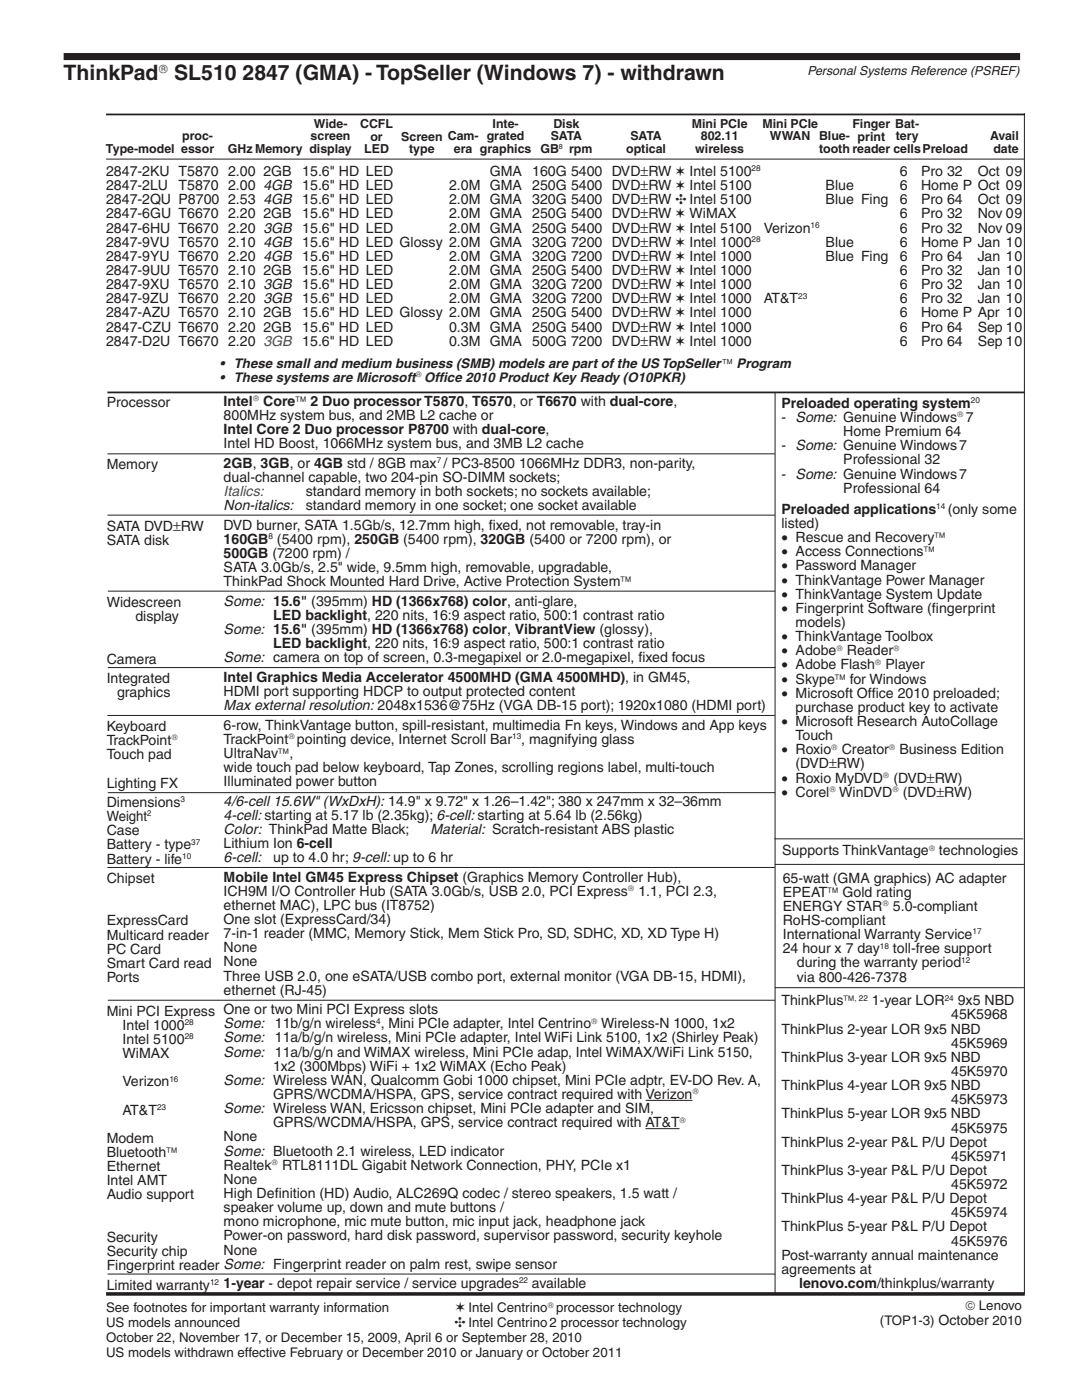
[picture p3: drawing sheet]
<svg xmlns="http://www.w3.org/2000/svg" width="216mm" height="279mm" viewBox="0 0 216 279" stroke-linecap="round" stroke-linejoin="round" font-family="sans-serif">
<defs><g id="words">
<g font-size="4.2" fill="#231f20">
<text x="12.7" y="15.9">ThinkPad</text>
<text x="34.8" y="15.9">SL510 2847 (GMA) - TopSeller (Windows 7) - withdrawn</text>
</g>
<g font-size="2.8" fill="#231f20">
<text x="21.2" y="35.1">2847-2KU T5870 2.00 2GB</text>
<text x="60.3" y="35.1">15.6&quot; HD LED</text>
<text x="97.7" y="35.1">GMA</text>
<text x="106.2" y="35.1">160G 5400 DVD±RW ✶ Intel 5100</text>
<text x="179.6" y="35.1">6</text>
<text x="183.8" y="35.1">Pro 32</text>
<text x="195.1" y="35.1">Oct 09</text>
<text x="21.2" y="37.9">2847-2LU</text>
<text x="21.2" y="40.8">2847-2QU P8700 2.53 4GB 15.6&quot; HD LED</text>
<text x="35.6" y="37.9">T5870 2.00 4GB 15.6&quot; HD LED</text>
<text x="89.6" y="37.9">2.0M GMA</text>
<text x="89.6" y="40.8">2.0M GMA</text>
<text x="106.2" y="37.9">250G 5400 DVD±RW ✶ Intel 5100</text>
<text x="106.2" y="40.8">320G 5400 DVD±RW ✣ Intel 5100</text>
<text x="164.7" y="37.9">Blue</text>
<text x="164.7" y="40.8">Blue Fing</text>
<text x="179.6" y="37.9">6</text>
<text x="179.6" y="40.8">6</text>
<text x="183.8" y="37.9">Home P Oct 09</text>
<text x="183.8" y="40.8">Pro 64</text>
<text x="195.1" y="40.8">Oct 09</text>
<text x="21.2" y="43.6">2847-6GU T6670 2.20 2GB</text>
<text x="21.2" y="46.4">2847-6HU T6670 2.20 3GB 15.6&quot; HD LED</text>
<text x="60.3" y="43.6">15.6&quot; HD LED</text>
<text x="89.6" y="46.4">2.0M GMA</text>
<text x="89.6" y="43.6">2.0M GMA</text>
<text x="106.2" y="46.4">250G 5400 DVD±RW ✶ Intel 5100</text>
<text x="106.2" y="43.6">250G 5400 DVD±RW ✶ WiMAX</text>
<text x="152.4" y="46.4">Verizon</text>
<text x="179.6" y="46.4">6</text>
<text x="179.6" y="43.6">6</text>
<text x="183.8" y="46.4">Pro 32</text>
<text x="183.8" y="43.6">Pro 32</text>
<text x="195.1" y="46.4">Nov 09</text>
<text x="195.1" y="43.6">Nov 09</text>
<text x="21.2" y="49.2">2847-9VU T6570 2.10 4GB 15.6&quot; HD LED Glossy 2.0M GMA</text>
<text x="21.2" y="52.1">2847-9YU T6670 2.20 4GB 15.6&quot; HD LED</text>
<text x="89.6" y="52.1">2.0M GMA</text>
<text x="106.2" y="49.2">320G 7200 DVD±RW ✶ Intel 1000</text>
<text x="106.2" y="52.1">320G 7200 DVD±RW ✶ Intel 1000</text>
<text x="164.7" y="49.2">Blue</text>
<text x="164.7" y="52.1">Blue Fing</text>
<text x="179.6" y="49.2">6</text>
<text x="179.6" y="52.1">6</text>
<text x="183.8" y="49.2">Home P Jan 10</text>
<text x="183.8" y="52.1">Pro 64</text>
<text x="195.1" y="52.1">Jan 10</text>
<text x="21.2" y="54.9">2847-9UU T6570 2.10 2GB</text>
<text x="21.2" y="57.7">2847-9XU T6570 2.10 3GB 15.6&quot; HD LED</text>
<text x="60.3" y="54.9">15.6&quot; HD LED</text>
<text x="89.6" y="57.7">2.0M GMA</text>
<text x="89.6" y="54.9">2.0M GMA</text>
<text x="106.2" y="57.7">320G 7200 DVD±RW ✶ Intel 1000</text>
<text x="106.2" y="54.9">250G 5400 DVD±RW ✶ Intel 1000</text>
<text x="179.6" y="54.9">6</text>
<text x="179.6" y="57.7">6</text>
<text x="183.8" y="54.9">Pro 32</text>
<text x="183.8" y="57.7">Pro 32</text>
<text x="195.1" y="54.9">Jan 10</text>
<text x="195.1" y="57.7">Jan 10</text>
<text x="21.2" y="63.3">2847-AZU T6570 2.10 2GB</text>
<text x="21.2" y="60.5">2847-9ZU T6670 2.20 3GB 15.6&quot; HD LED</text>
<text x="60.3" y="63.3">15.6&quot; HD LED Glossy 2.0M GMA</text>
<text x="89.6" y="60.5">2.0M GMA</text>
<text x="106.2" y="60.5">320G 7200 DVD±RW ✶ Intel 1000</text>
<text x="106.2" y="63.3">250G 5400 DVD±RW ✶ Intel 1000</text>
<text x="152.4" y="60.5">AT&amp;T</text>
<text x="179.6" y="60.5">6</text>
<text x="179.6" y="63.3">6</text>
<text x="183.8" y="60.5">Pro 32</text>
<text x="183.8" y="63.3">Home P Apr 10</text>
<text x="195.1" y="60.5">Jan 10</text>
<text x="21.2" y="66.2">2847-CZU T6670 2.20 2GB</text>
<text x="21.2" y="69">2847-D2U T6670 2.20</text>
<text x="60.3" y="66.2">15.6&quot; HD LED</text>
<text x="89.6" y="69">0.3M GMA</text>
<text x="89.6" y="66.2">0.3M GMA</text>
<text x="106.2" y="69">500G 7200 DVD±RW ✶ Intel 1000</text>
<text x="106.2" y="66.2">250G 5400 DVD±RW ✶ Intel 1000</text>
<text x="179.6" y="66.2">6</text>
<text x="179.6" y="69">6</text>
<text x="183.8" y="66.2">Pro 64</text>
<text x="183.8" y="69">Pro 64</text>
<text x="195.1" y="66.2">Sep 10</text>
<text x="195.1" y="69">Sep 10</text>
<text x="21.3" y="81.3">Processor</text>
<text x="44.6" y="81">Intel</text>
<text x="44.6" y="83.9">800MHz system bus, and 2MB L2 cache or</text>
<text x="52.5" y="81">Core™ 2 Duo processor T5870, T6570, or T6670 with dual-core,</text>
<text x="155.9" y="81.4">Preloaded operating system</text>
<text x="44.6" y="86.7">Intel Core 2 Duo processor P8700 with dual-core,</text>
<text x="44.6" y="89.5">Intel HD Boost, 1066MHz system bus, and 3MB L2 cache</text>
<text x="155.9" y="89.9">- Some: Genuine Windows7</text>
<text x="155.9" y="84.2">- Some: Genuine Windows 7</text>
<text x="168.3" y="87">Home Premium 64</text>
<text x="21.3" y="93.7">Memory</text>
<text x="44.6" y="93.4">2GB, 3GB, or 4GB std / 8GB max / PC3-8500 1066MHz DDR3, non-parity,</text>
<text x="155.9" y="95.5">- Some: Genuine Windows7</text>
<text x="168.3" y="92.7">Professional 32</text>
<text x="44.6" y="101.8">Non-italics:</text>
<text x="44.6" y="96.2">dual-channel capable, two 204-pin SO-DIMM sockets;</text>
<text x="61" y="99">standard memory in both sockets; no sockets available;</text>
<text x="61" y="101.8">standard memory in one socket; one socket available</text>
<text x="168.3" y="98.3">Professional 64</text>
<text x="21.3" y="106">SATA DVD±RW</text>
<text x="44.6" y="105.7">DVD burner, SATA 1.5Gb/s, 12.7mm high, f</text>
<text x="97.5" y="105.7">i xed, not removable, tray-in</text>
<text x="155.9" y="105.4">listed)</text>
<text x="155.9" y="102.6">Preloaded applications</text>
<text x="189.1" y="102.6">(only some</text>
<text x="21.3" y="108.8">SATA disk</text>
<text x="44.6" y="108.6">160GB (5400 rpm), 250GB (5400 rpm), 320GB (5400 or 7200 rpm), or</text>
<text x="44.6" y="111.4">500GB (7200 rpm) /</text>
<text x="155.9" y="108.2">• Rescue and Recovery™</text>
<text x="155.9" y="111">• Access Connections™</text>
<text x="155.9" y="113.8">• Password Manager</text>
<text x="44.6" y="114.2">SATA 3.0Gb/s, 2.5&quot; wide, 9.5mm high, removable, upgradable,</text>
<text x="44.6" y="117">ThinkPad Shock Mounted Hard Drive, Active Protection System™</text>
<text x="155.9" y="116.7">• ThinkVantage Power Manager</text>
<text x="155.9" y="119.5">• ThinkVantage System Update</text>
<text x="21.3" y="121.2">Widescreen</text>
<text x="27" y="124">display</text>
<text x="44.6" y="120.9">Some: 15.6&quot; (395mm) HD (1366x768) color, anti-glare,</text>
<text x="54.5" y="123.7">LED backlight, 220 nits, 16:9 aspect ratio, 500:1 contrast ratio</text>
<text x="155.9" y="122.3">• Fingerprint Software (f</text>
<text x="158.7" y="125.1">models)</text>
<text x="186" y="122.3">i ngerprint</text>
<text x="44.6" y="126.5">Some: 15.6&quot; (395mm) HD (1366x768) color, VibrantView (glossy),</text>
<text x="54.5" y="129.4">LED backlight, 220 nits, 16:9 aspect ratio, 500:1 contrast ratio</text>
<text x="155.9" y="128">• ThinkVantage Toolbox</text>
<text x="155.9" y="130.8">• Adobe</text>
<text x="169" y="130.8">Reader</text>
<text x="21.3" y="132.5">Camera</text>
<text x="21.3" y="136.4">Integrated</text>
<text x="44.6" y="132.2">Some: camera on top of screen, 0.3-megapixel or 2.0-megapixel, f</text>
<text x="44.6" y="136.1">Intel Graphics Media Accelerator 4500MHD (GMA 4500MHD), in GM45,</text>
<text x="127.4" y="132.2">i xed focus</text>
<text x="155.9" y="133.6">• Adobe Flash</text>
<text x="155.9" y="136.4">• Skype™ for Windows</text>
<text x="176.7" y="133.6">Player</text>
<text x="23.4" y="139.2">graphics</text>
<text x="44.6" y="138.9">HDMI port supporting HDCP to output protected content</text>
<text x="44.6" y="141.7">Max external resolution: 2048x1536@75Hz (VGA DB-15 port); 1920x1080 (HDMI port)</text>
<text x="155.9" y="139.2">• Microsoft Off</text>
<text x="158.8" y="142.1">purchase product key to activate</text>
<text x="174" y="139.2">i ce 2010 preloaded;</text>
<text x="21.3" y="145.9">Keyboard</text>
<text x="21.3" y="148.7">TrackPoint</text>
<text x="44.6" y="145.6">6-row, ThinkVantage button, spill-resistant, multimedia Fn keys, Windows and App keys</text>
<text x="44.6" y="148.4">TrackPoint pointing device, Internet Scroll Bar , magnifying glass</text>
<text x="155.9" y="144.9">• Microsoft Research AutoCollage</text>
<text x="158.8" y="147.7">Touch</text>
<text x="21.3" y="151.5">Touch pad</text>
<text x="44.6" y="154.1">wide touch pad below keyboard, Tap Zones, scrolling regions label, multi-touch</text>
<text x="44.6" y="151.2">UltraNav™,</text>
<text x="155.9" y="150.5">• Roxio</text>
<text x="158.7" y="153.4">(DVD±RW)</text>
<text x="168" y="150.5">Creator</text>
<text x="179.5" y="150.5">Business Edition</text>
<text x="21.3" y="157.2">Lighting FX</text>
<text x="21.3" y="161">Dimensions</text>
<text x="44.6" y="156.9">Illuminated power button</text>
<text x="44.6" y="160.8">4/6-cell 15.6W&quot; (WxDxH): 14.9&quot; x 9.72&quot; x 1.26–1.42&quot;; 380 x 247mm x 32–36mm</text>
<text x="155.9" y="156.2">• Roxio MyDVD</text>
<text x="155.9" y="159">• Corel WinDVD</text>
<text x="178.3" y="156.2">(DVD±RW)</text>
<text x="180.2" y="159">(DVD±RW)</text>
<text x="21.3" y="163.9">Weight</text>
<text x="21.3" y="166.7">Case</text>
<text x="44.6" y="163.6">4-cell: starting at 5.17 lb (2.35kg); 6-cell: starting at 5.64 lb (2.56kg)</text>
<text x="44.6" y="166.4">Color: ThinkPad Matte Black;</text>
<text x="85.9" y="166.4">Material: Scratch-resistant ABS plastic</text>
<text x="21.3" y="169.5">Battery - type</text>
<text x="21.3" y="172.3">Battery - life</text>
<text x="44.6" y="169.2">Lithium Ion 6-cell</text>
<text x="44.6" y="172.1">6-cell:</text>
<text x="54.5" y="172.1">up to 4.0 hr; 9-cell: up to 6 hr</text>
<text x="156.1" y="170.7">Supports ThinkVantage</text>
<text x="187.3" y="170.7">technologies</text>
<text x="21.3" y="176.2">Chipset</text>
<text x="44.6" y="175.9">Mobile Intel GM45 Express Chipset (Graphics Memory Controller Hub),</text>
<text x="44.6" y="178.8">ICH9M I/O Controller Hub (SATA 3.0Gb/s, USB 2.0, PCI Express</text>
<text x="127.4" y="178.8">1.1, PCI 2.3,</text>
<text x="156.2" y="176.1">65-watt (GMA graphics) AC adapter</text>
<text x="156.2" y="178.9">EPEAT™ Gold rating</text>
<text x="21.3" y="184.7">ExpressCard</text>
<text x="44.6" y="181.6">ethernet MAC), LPC bus (IT8752)</text>
<text x="44.6" y="184.4">One slot (ExpressCard/34)</text>
<text x="156.2" y="184.6">RoHS-compliant</text>
<text x="156.2" y="181.8">ENERGY STAR</text>
<text x="178.2" y="181.8">5.0-compliant</text>
<text x="21.3" y="187.5">Multicard reader</text>
<text x="21.3" y="190.3">PC Card</text>
<text x="44.6" y="187.2">7-in-1 reader (MMC, Memory Stick, Mem Stick Pro, SD, SDHC, XD, XD Type H)</text>
<text x="44.6" y="190">None</text>
<text x="156.2" y="187.4">International Warranty Service</text>
<text x="156.2" y="190.2">24 hour x 7 day</text>
<text x="178.2" y="190.2">toll-free support</text>
<text x="21.3" y="193.2">Smart Card read</text>
<text x="21.3" y="196">Ports</text>
<text x="44.6" y="192.9">None</text>
<text x="44.6" y="195.7">Three USB 2.0, one eSATA/USB combo port, external monitor (VGA DB-15, HDMI),</text>
<text x="159" y="193.1">during the warranty period</text>
<text x="159" y="195.9">via 800-426-7378</text>
<text x="21.3" y="202.7">Mini PCI Express One or two Mini PCI Express slots</text>
<text x="44.6" y="198.5">ethernet (RJ-45)</text>
<text x="155.9" y="200.6">ThinkPlus™</text>
<text x="174" y="200.6">1-year LOR</text>
<text x="189.8" y="203.4">45K5968</text>
<text x="191.1" y="200.6">9x5 NBD</text>
<text x="24.5" y="205.5">Intel 1000</text>
<text x="24.5" y="208.3">Intel 5100</text>
<text x="44.6" y="205.2">Some:</text>
<text x="44.6" y="208">Some:</text>
<text x="54.9" y="205.2">11b/g/n wireless , Mini PCIe adapter, Intel Centrino Wireless-N 1000, 1x2</text>
<text x="54.9" y="208">11a/b/g/n wireless, Mini PCIe adapter, Intel WiFi Link 5100, 1x2 (Shirley Peak)</text>
<text x="155.9" y="206.3">ThinkPlus 2-year LOR 9x5 NBD</text>
<text x="189.8" y="209.1">45K5969</text>
<text x="24.5" y="211.1">WiMAX</text>
<text x="44.6" y="210.9">Some:</text>
<text x="54.5" y="213.7">1x2 (300Mbps) WiFi + 1x2 WiMAX (Echo Peak)</text>
<text x="54.9" y="210.9">11a/b/g/n and WiMAX wireless, Mini PCIe adap, Intel WiMAX/WiFi Link 5150,</text>
<text x="155.9" y="211.9">ThinkPlus 3-year LOR 9x5 NBD</text>
<text x="189.8" y="214.7">45K5970</text>
<text x="24.5" y="216.8">Verizon</text>
<text x="44.6" y="216.5">Some: Wireless WAN, Qualcomm Gobi 1000 chipset, Mini PCIe adptr, EV-DO Rev. A,</text>
<text x="54.5" y="219.3">GPRS/WCDMA/HSPA, GPS, service contract required with Verizon</text>
<text x="155.9" y="217.5">ThinkPlus 4-year LOR 9x5 NBD</text>
<text x="189.8" y="220.4">45K5973</text>
<text x="24.5" y="222.4">AT&amp;T</text>
<text x="44.6" y="222.1">Some: Wireless WAN, Ericsson chipset, Mini PCIe adapter and SIM,</text>
<text x="44.6" y="227.8">None</text>
<text x="54.5" y="225">GPRS/WCDMA/HSPA, GPS, service contract required with AT&amp;T</text>
<text x="155.9" y="223.2">ThinkPlus 5-year LOR 9x5 NBD</text>
<text x="189.8" y="226">45K5975</text>
<text x="21.3" y="228.1">Modem</text>
<text x="21.3" y="230.9">Bluetooth™</text>
<text x="21.3" y="233.7">Ethernet</text>
<text x="44.6" y="230.6">Some: Bluetooth 2.1 wireless, LED indicator</text>
<text x="44.6" y="233.4">Realtek</text>
<text x="56.3" y="233.4">RTL8111DL Gigabit Network Connection, PHY, PCIe x1</text>
<text x="155.9" y="228.8">ThinkPlus 2-year P&amp;L P/U Depot</text>
<text x="189.8" y="231.7">45K5971</text>
<text x="21.3" y="236.5">Intel AMT</text>
<text x="21.3" y="239.4">Audio support</text>
<text x="44.6" y="236.3">None</text>
<text x="44.6" y="239.1">High Def</text>
<text x="54.8" y="239.1">i nition (HD) Audio, ALC269Q codec / stereo speakers, 1.5 watt /</text>
<text x="155.9" y="234.5">ThinkPlus 3-year P&amp;L P/U Depot</text>
<text x="189.8" y="237.3">45K5972</text>
<text x="44.6" y="241.9">speaker volume up, down and mute buttons /</text>
<text x="44.6" y="244.7">mono microphone, mic mute button, mic input jack, headphone jack</text>
<text x="155.9" y="240.1">ThinkPlus 4-year P&amp;L P/U Depot</text>
<text x="155.9" y="245.8">ThinkPlus 5-year P&amp;L P/U Depot</text>
<text x="189.8" y="242.9">45K5974</text>
<text x="21.3" y="247.8">Security</text>
<text x="21.3" y="250.7">Security chip</text>
<text x="44.6" y="247.5">Power-on password, hard disk password, supervisor password, security keyhole</text>
<text x="44.6" y="250.4">None</text>
<text x="155.9" y="251.4">Post-warranty annual maintenance</text>
<text x="189.8" y="248.6">45K5976</text>
<text x="21.3" y="253.5">Fingerprint reader Some: Fingerprint reader on palm rest, swipe sensor</text>
<text x="21.3" y="257.4">Limited warranty</text>
<text x="44.6" y="257.1">1-year - depot repair service / service upgrades</text>
<text x="106.2" y="257.1">available</text>
<text x="155.9" y="254.2">agreements at</text>
<text x="159.5" y="257.1">lenovo.com/thinkplus/warranty</text>
<text x="90.9" y="261.9">✶ Intel Centrino processor technology</text>
<text x="90.7" y="264.9">✣ Intel Centrino2 processor technology</text>
</g>
<g font-size="2.8" fill="#2a3290">
<text x="52.6" y="69">3GB 15.6&quot; HD LED</text>
<text x="44.6" y="99">Italics:</text>
</g>
<g font-size="2.6" fill="#262324">
<text x="43.8" y="76.3">• These systems are Microsoft Offce 2010 Product Key Ready (O10PKR)</text>
<text x="87.6" y="76.3">i</text>
</g>
<g font-size="2.6" fill="#231f20">
<text x="43.8" y="73.5">• These small and medium business (SMB) models are part of the US TopSeller™ Program</text>
<text x="21.2" y="261.9">See footnotes for important warranty information</text>
<text x="192.6" y="261.4">© Lenovo</text>
<text x="21.2" y="264.9">US models announced</text>
<text x="21.2" y="267.9">October 22, November 17, or December 15, 2009, April 6 or September 28, 2010</text>
<text x="175.6" y="264.4">(TOP1-3) October 2010</text>
<text x="21.2" y="270.9">US models withdrawn effective February or December 2010 or January or October 2011</text>
</g>
<g font-size="2.5" fill="#231f20">
<text x="31.6" y="14.5">®</text>
<text x="161.1" y="14.9">Personal Systems Reference (PSREF)</text>
<text x="36.4" y="28">proc-</text>
<text x="62" y="28">screen</text>
<text x="62.6" y="25.5">Wide-</text>
<text x="71.8" y="25.6">CCFL</text>
<text x="73.9" y="28.1">or</text>
<text x="80.1" y="28.1">Screen Cam- grated</text>
<text x="98.3" y="25.5">Inte-</text>
<text x="109.9" y="28">SATA</text>
<text x="110.4" y="25.5">Disk</text>
<text x="125.8" y="28">SATA</text>
<text x="138.1" y="25.5">Mini PCIe</text>
<text x="139.8" y="28">802.11</text>
<text x="152.1" y="25.5">Mini PCIe</text>
<text x="153.6" y="28">WWAN Blue- print</text>
<text x="170.1" y="25.6">Finger Bat-</text>
<text x="178.7" y="28">tery</text>
<text x="197.5" y="28">Avail</text>
<text x="21.1" y="30.5">Type-model essor</text>
<text x="45.5" y="30.5">GHz Memory display</text>
<text x="72.7" y="30.5">LED</text>
<text x="81.7" y="30.6">type</text>
<text x="90.6" y="30.5">era graphics</text>
<text x="107.8" y="30.5">GB</text>
<text x="113.5" y="30.5">rpm</text>
<text x="124.9" y="30.5">optical</text>
<text x="138.7" y="30.5">wireless</text>
<text x="163.4" y="30.5">tooth reader cellsPreload</text>
<text x="198.2" y="30.5">date</text>
</g>
<g font-size="1.6" fill="#231f20">
<text x="150" y="34.2">28</text>
<text x="161.7" y="45.5">16</text>
<text x="150" y="48.3">28</text>
<text x="159.3" y="59.6">23</text>
<text x="82.9" y="75.3">®</text>
<text x="50.4" y="80.1">®</text>
<text x="191" y="83.3">®</text>
<text x="193.7" y="80.4">20</text>
<text x="87.1" y="92.4">7</text>
<text x="186.8" y="101.6">14</text>
<text x="53.6" y="107.6">8</text>
<text x="166.9" y="129.8">®</text>
<text x="178.2" y="129.8">®</text>
<text x="174.6" y="132.7">®</text>
<text x="34.2" y="147.8">®</text>
<text x="57.5" y="147.5">®</text>
<text x="102.2" y="147.5">13</text>
<text x="165.9" y="149.6">®</text>
<text x="177.4" y="149.6">®</text>
<text x="176.2" y="155.2">®</text>
<text x="36" y="160.1">3</text>
<text x="165.5" y="158.1">®</text>
<text x="178.1" y="158.1">®</text>
<text x="29.4" y="162.9">2</text>
<text x="36.3" y="171.4">10</text>
<text x="38.2" y="168.6">37</text>
<text x="185.3" y="169.8">®</text>
<text x="125.3" y="177.8">®</text>
<text x="176.1" y="180.8">®</text>
<text x="175.6" y="189.3">18</text>
<text x="194" y="186.5">17</text>
<text x="191.8" y="192.1">12</text>
<text x="170.5" y="199.7">, 22</text>
<text x="188.5" y="199.7">24</text>
<text x="36.9" y="204.6">28</text>
<text x="36.9" y="207.4">28</text>
<text x="75" y="204.3">4</text>
<text x="118" y="204.3">®</text>
<text x="33.8" y="215.8">16</text>
<text x="31.3" y="221.5">23</text>
<text x="138.2" y="218.4">®</text>
<text x="135.6" y="224">®</text>
<text x="54.2" y="232.5">®</text>
<text x="41.9" y="256.4">12</text>
<text x="103.6" y="256.1">22</text>
<text x="109.3" y="261">®</text>
</g>
<text font-size="1.4" fill="#231f20" x="111.5" y="29.7">8</text>
</g></defs>
<g fill="none" stroke="#231f20" stroke-width=".2">
<path d="M21.2 31.8h183.1M204.4 22.6v235.6M154.7 78.3v179.9M21.4 90.6h133.2M21.5 102.8h133.1M21.5 118h133.2M21.5 133.2h133.2M21.4 142.8h133.2M21.5 158.2h133.2M21.4 173.1h133.2M154.5 167.4h49.7M154.6 172.5h49.7"/>
<path d="M21.5 199.6h133.2M154.6 197.1h49.7M128.8 219.6h9.4M128.8 225.2h6.8M21.5 254.3h133.2"/>
</g>
<path d="M21.2 22.8h183.3M21.4 78.3h183" fill="none" stroke="#231f20" stroke-width=".35"/>
<path d="M12.7 11.3h190.9" fill="none" stroke="#231f20" stroke-width="1.4" stroke-linecap="butt"/>
<path d="M21.2 258.2h183.3" fill="none" stroke="#231f20" stroke-width=".71" stroke-linecap="butt"/>
<use href="#words"/>
</svg>
